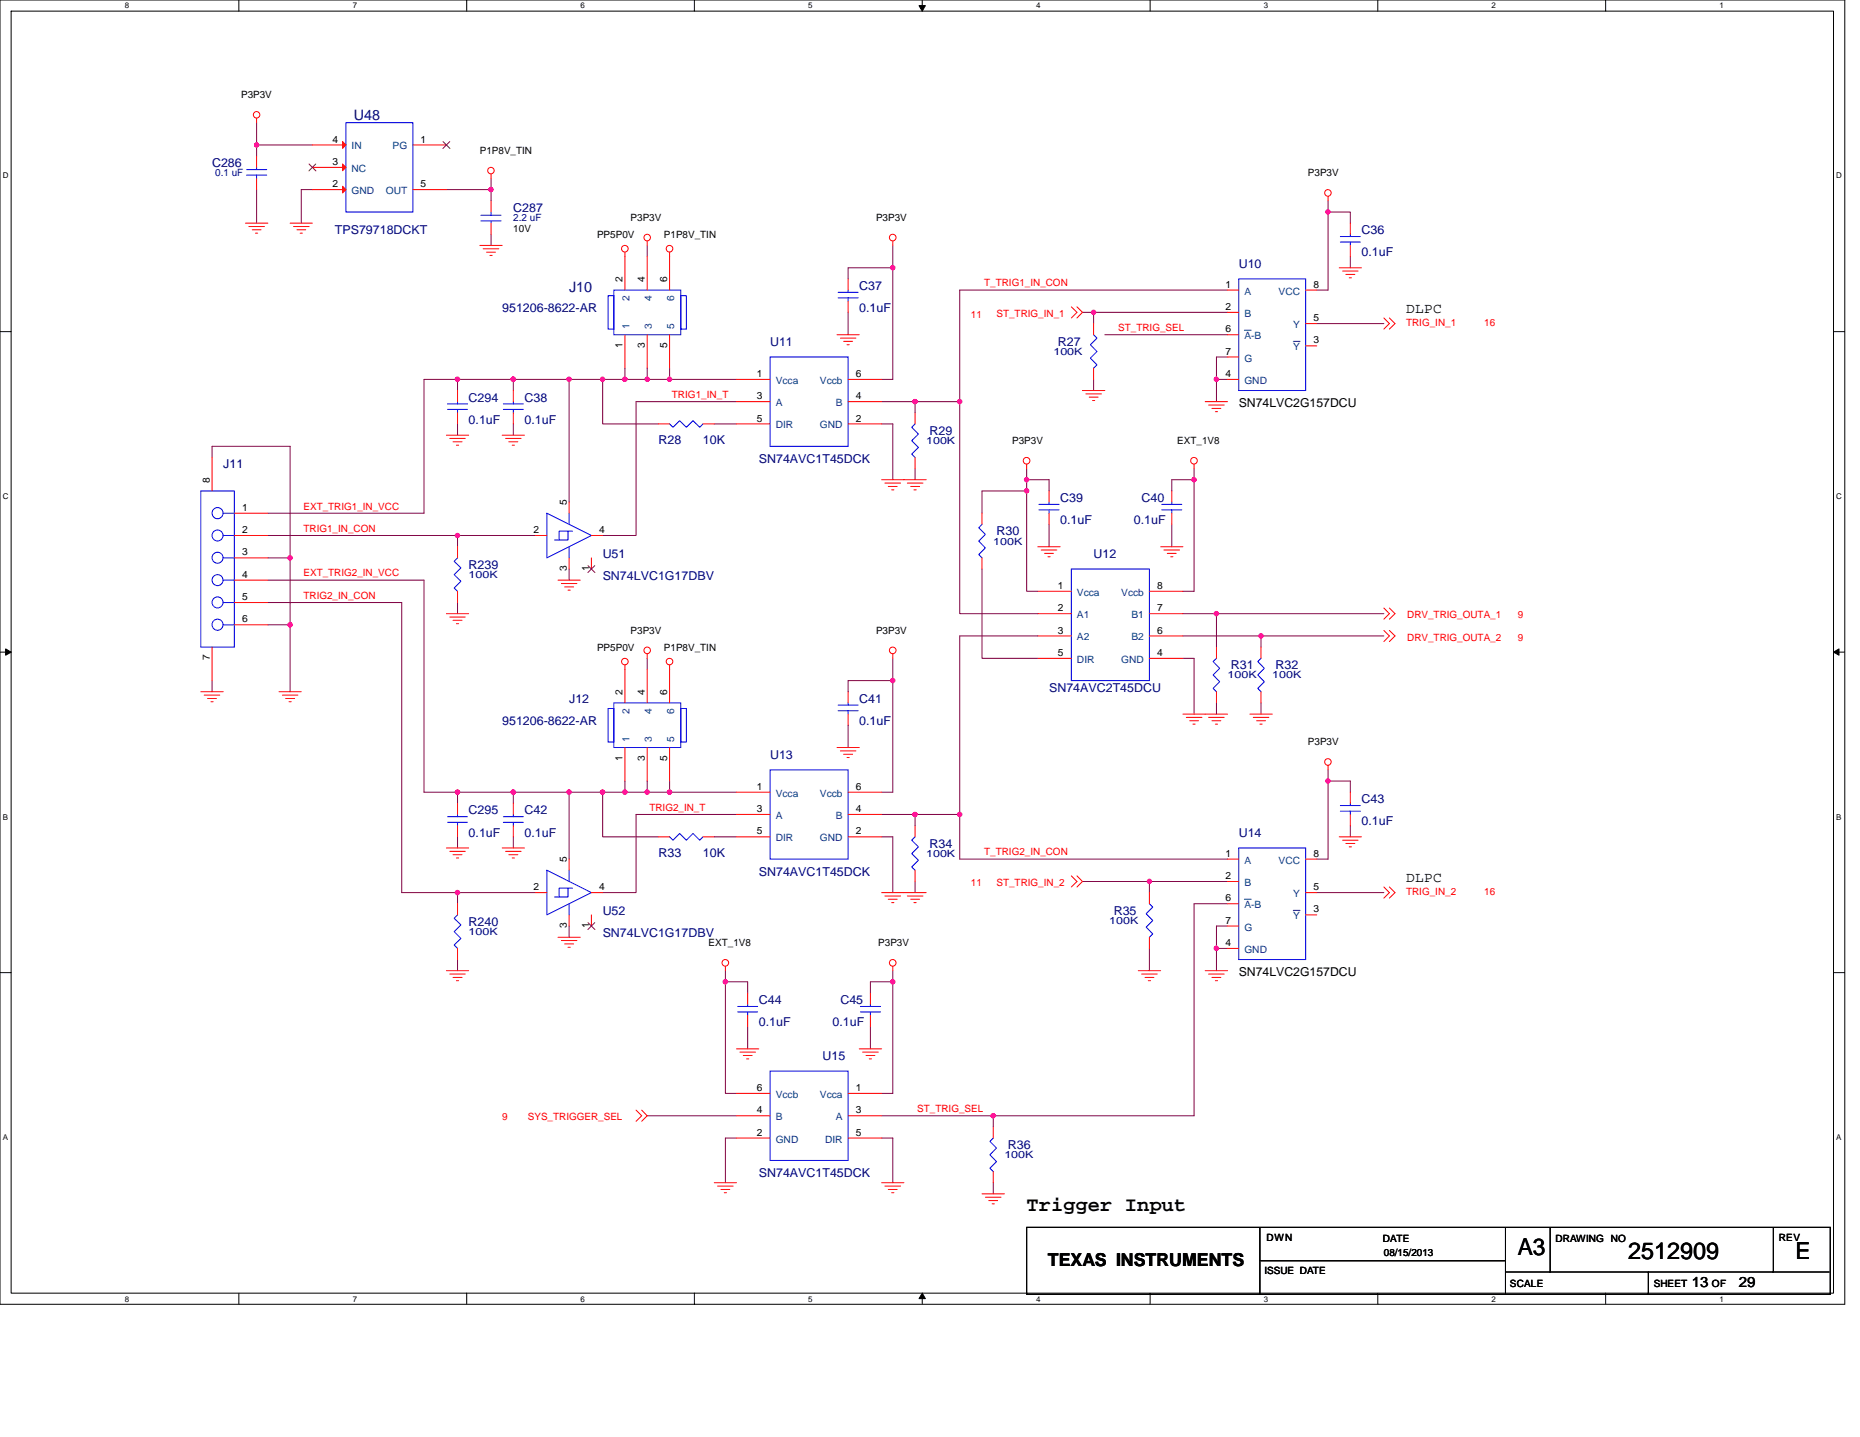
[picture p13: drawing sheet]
<svg xmlns="http://www.w3.org/2000/svg" width="279mm" height="216mm" viewBox="0 0 279 216" stroke-linecap="round" stroke-linejoin="round" font-family="sans-serif">
<defs><g id="words">
<g font-size="3.5">
<text x="228" y="188.6">A3</text>
<text x="244.6" y="189.2">2512909</text>
<text x="269.7" y="189.2">E</text>
</g>
<text font-size="3.1" x="154.2" y="181.9">Trigger Input</text>
<text font-size="2.7" x="157.4" y="190.2">TEXAS INSTRUMENTS</text>
<g font-size="2.2" fill="#000080">
<text x="53.1" y="18">U48</text>
<text x="85.5" y="43.9">J10</text>
</g>
<g font-size="2.2">
<text x="211.2" y="47">DLPC</text>
<text x="211.2" y="132.5">DLPC</text>
<text x="254.1" y="193.4">13</text>
<text x="261.2" y="193.4">29</text>
</g>
<g font-size="1.8" fill="#000080">
<text x="31.9" y="25.1">C286</text>
<text x="50.3" y="35.2">TPS79718DCKT</text>
<text x="77.1" y="31.8">C287</text>
<text x="204.5" y="35.2">C36</text>
<text x="186.1" y="40.2">U10</text>
<text x="204.5" y="38.5">0.1uF</text>
<text x="75.4" y="46.9">951206-8622-AR</text>
<text x="129.1" y="43.6">C37</text>
<text x="129.1" y="46.9">0.1uF</text>
<text x="115.7" y="51.9">U11</text>
<text x="158.9" y="51.9">R27</text>
<text x="70.4" y="60.3">C294</text>
<text x="70.4" y="63.7">0.1uF</text>
<text x="78.8" y="60.3">C38</text>
<text x="78.8" y="63.7">0.1uF</text>
<text x="139.6" y="65.3">R29</text>
<text x="33.5" y="70.4">J11</text>
<text x="98.9" y="66.7">R28</text>
<text x="105.6" y="66.7">10K</text>
<text x="114" y="69.5">SN74AVC1T45DCK</text>
<text x="159.3" y="75.4">C39</text>
<text x="171.5" y="75.4">C40</text>
<text x="90.5" y="83.8">U51</text>
<text x="149.7" y="80.4">R30</text>
<text x="159.3" y="78.8">0.1uF</text>
<text x="164.3" y="83.8">U12</text>
<text x="170.3" y="78.8">0.1uF</text>
<text x="70.4" y="85.5">R239</text>
<text x="90.5" y="87.1">SN74LVC1G17DBV</text>
<text x="184.9" y="100.6">R31</text>
<text x="191.6" y="100.6">R32</text>
<text x="85.5" y="105.6">J12</text>
<text x="129.1" y="105.6">C41</text>
<text x="157.6" y="103.9">SN74AVC2T45DCU</text>
<text x="75.4" y="108.9">951206-8622-AR</text>
<text x="115.7" y="114">U13</text>
<text x="129.1" y="108.9">0.1uF</text>
<text x="70.4" y="122.3">C295</text>
<text x="70.4" y="125.7">0.1uF</text>
<text x="78.8" y="122.3">C42</text>
<text x="78.8" y="125.7">0.1uF</text>
<text x="186.1" y="125.7">U14</text>
<text x="204.5" y="120.7">C43</text>
<text x="204.5" y="124">0.1uF</text>
<text x="98.9" y="128.7">R33</text>
<text x="105.6" y="128.7">10K</text>
<text x="114" y="131.6">SN74AVC1T45DCK</text>
<text x="139.6" y="127.4">R34</text>
<text x="90.5" y="137.4">U52</text>
<text x="167.3" y="137.4">R35</text>
<text x="70.4" y="139.1">R240</text>
<text x="90.5" y="140.8">SN74LVC1G17DBV</text>
<text x="114" y="150.9">C44</text>
<text x="114" y="154.2">0.1uF</text>
<text x="125.1" y="154.2">0.1uF</text>
<text x="126.2" y="150.9">C45</text>
<text x="123.5" y="159.2">U15</text>
<text x="151.4" y="172.6">R36</text>
<text x="114" y="176.8">SN74AVC1T45DCK</text>
</g>
<g font-size="1.8">
<text x="186.1" y="61.2">SN74LVC2G157DCU</text>
<text x="186.1" y="146.7">SN74LVC2G157DCU</text>
</g>
<g font-size="1.5">
<text x="36.2" y="14.8">P3P3V</text>
<text x="50" y="21.4">4</text>
<text x="63.2" y="21.4">1</text>
<text x="72.1" y="23.1">P1P8V_TIN</text>
<text x="50" y="28.1">2</text>
<text x="50" y="24.8">3</text>
<text x="63.2" y="28.1">5</text>
<text x="196.5" y="26.5">P3P3V</text>
<text x="77.1" y="34.9">10V</text>
<text x="89.7" y="35.7">PP5P0V</text>
<text x="94.7" y="33.2">P3P3V</text>
<text x="99.7" y="35.7">P1P8V_TIN</text>
<text x="131.6" y="33.2">P3P3V</text>
<text x="93.5" y="42.4" transform="rotate(-90 93.5 42.4)">2</text>
<text x="96.9" y="42.4" transform="rotate(-90 96.9 42.4)">4</text>
<text x="100.2" y="42.4" transform="rotate(-90 100.2 42.4)">6</text>
<text x="184.1" y="43.2">1</text>
<text x="184.1" y="46.6">2</text>
<text x="197.3" y="43.2">8</text>
<text x="93.5" y="52.3" transform="rotate(-90 93.5 52.3)">1</text>
<text x="96.9" y="52.3" transform="rotate(-90 96.9 52.3)">3</text>
<text x="100.2" y="52.3" transform="rotate(-90 100.2 52.3)">5</text>
<text x="184.1" y="53.3">7</text>
<text x="184.1" y="49.9">6</text>
<text x="197.3" y="48.3">5</text>
<text x="197.3" y="51.6">3</text>
<text x="113.7" y="60">3</text>
<text x="113.7" y="56.6">1</text>
<text x="128.6" y="60">4</text>
<text x="128.6" y="56.6">6</text>
<text x="184.1" y="56.6">4</text>
<text x="113.7" y="63.3">5</text>
<text x="128.6" y="63.3">2</text>
<text x="152" y="66.7">P3P3V</text>
<text x="176.8" y="66.7">EXT_1V8</text>
<text x="31.5" y="72.6" transform="rotate(-90 31.5 72.6)">8</text>
<text x="36.4" y="76.8">1</text>
<text x="85.1" y="75.9" transform="rotate(-90 85.1 75.9)">5</text>
<text x="36.4" y="80.1">2</text>
<text x="36.4" y="83.5">3</text>
<text x="80.1" y="80.1">2</text>
<text x="90" y="80.1">4</text>
<text x="36.4" y="86.8">4</text>
<text x="85.1" y="85.8" transform="rotate(-90 85.1 85.8)">3</text>
<text x="88.5" y="85.8" transform="rotate(-90 88.5 85.8)">1</text>
<text x="158.9" y="88.5">1</text>
<text x="173.8" y="88.5">8</text>
<text x="36.4" y="90.2">5</text>
<text x="36.4" y="93.5">6</text>
<text x="94.7" y="95.2">P3P3V</text>
<text x="131.6" y="95.2">P3P3V</text>
<text x="158.9" y="91.8">2</text>
<text x="158.9" y="95.2">3</text>
<text x="173.8" y="91.8">7</text>
<text x="173.8" y="95.2">6</text>
<text x="31.5" y="99.2" transform="rotate(-90 31.5 99.2)">7</text>
<text x="89.7" y="97.7">PP5P0V</text>
<text x="99.7" y="97.7">P1P8V_TIN</text>
<text x="158.9" y="98.6">5</text>
<text x="173.8" y="98.6">4</text>
<text x="93.5" y="104.4" transform="rotate(-90 93.5 104.4)">2</text>
<text x="96.9" y="104.4" transform="rotate(-90 96.9 104.4)">4</text>
<text x="100.2" y="104.4" transform="rotate(-90 100.2 104.4)">6</text>
<text x="196.5" y="112">P3P3V</text>
<text x="93.5" y="114.3" transform="rotate(-90 93.5 114.3)">1</text>
<text x="96.9" y="114.3" transform="rotate(-90 96.9 114.3)">3</text>
<text x="100.2" y="114.3" transform="rotate(-90 100.2 114.3)">5</text>
<text x="113.7" y="118.7">1</text>
<text x="128.6" y="118.7">6</text>
<text x="113.7" y="122">3</text>
<text x="113.7" y="125.4">5</text>
<text x="128.6" y="125.4">2</text>
<text x="128.6" y="122">4</text>
<text x="85.1" y="129.6" transform="rotate(-90 85.1 129.6)">5</text>
<text x="184.1" y="128.7">1</text>
<text x="197.3" y="128.7">8</text>
<text x="80.1" y="133.8">2</text>
<text x="90" y="133.8">4</text>
<text x="184.1" y="132.1">2</text>
<text x="184.1" y="135.4">6</text>
<text x="197.3" y="133.8">5</text>
<text x="197.3" y="137.1">3</text>
<text x="85.1" y="139.5" transform="rotate(-90 85.1 139.5)">3</text>
<text x="88.5" y="139.5" transform="rotate(-90 88.5 139.5)">1</text>
<text x="106.4" y="142.2">EXT_1V8</text>
<text x="131.9" y="142.2">P3P3V</text>
<text x="184.1" y="142.1">4</text>
<text x="184.1" y="138.8">7</text>
<text x="113.7" y="167.3">4</text>
<text x="113.7" y="163.9">6</text>
<text x="128.6" y="167.3">3</text>
<text x="128.6" y="163.9">1</text>
<text x="113.7" y="170.6">2</text>
<text x="128.6" y="170.6">5</text>
<text x="189.9" y="191.5">ISSUE DATE</text>
<text x="190.3" y="186.4">DWN</text>
<text x="207.7" y="186.6">DATE</text>
<text x="207.9" y="188.8">08/15/2013</text>
<text x="233.7" y="186.6">DRAWING</text>
<text x="242" y="186.6">NO</text>
<text x="267.2" y="186.4">REV</text>
<text x="226.8" y="193.3">SCALE</text>
<text x="248.4" y="193.3">SHEET</text>
<text x="257.2" y="193.3">OF</text>
</g>
<g font-size="1.5" fill="#004080">
<text x="52.8" y="22.5">IN</text>
<text x="59" y="22.5">PG</text>
<text x="52.8" y="29.2">GND</text>
<text x="52.8" y="25.8">NC</text>
<text x="58" y="29.2">OUT</text>
<text x="94.6" y="45.3" transform="rotate(-90 94.6 45.3)">2</text>
<text x="97.9" y="45.3" transform="rotate(-90 97.9 45.3)">4</text>
<text x="101.3" y="45.3" transform="rotate(-90 101.3 45.3)">6</text>
<text x="186.9" y="44.3">A</text>
<text x="186.9" y="47.6">B</text>
<text x="192.1" y="44.3">VCC</text>
<text x="94.6" y="49.4" transform="rotate(-90 94.6 49.4)">1</text>
<text x="97.9" y="49.4" transform="rotate(-90 97.9 49.4)">3</text>
<text x="101.3" y="49.4" transform="rotate(-90 101.3 49.4)">5</text>
<text x="186.9" y="51">A-B</text>
<text x="194.3" y="52.6">Y</text>
<text x="194.3" y="49.3">Y</text>
<text x="116.5" y="57.7">Vcca</text>
<text x="123.2" y="57.7">Vccb</text>
<text x="186.9" y="57.7">GND</text>
<text x="186.9" y="54.3">G</text>
<text x="116.5" y="61">A</text>
<text x="116.5" y="64.4">DIR</text>
<text x="123.2" y="64.4">GND</text>
<text x="125.5" y="61">B</text>
<text x="161.8" y="89.5">Vcca</text>
<text x="168.4" y="89.5">Vccb</text>
<text x="161.8" y="92.9">A1</text>
<text x="169.9" y="92.9">B1</text>
<text x="161.8" y="96.2">A2</text>
<text x="161.8" y="99.6">DIR</text>
<text x="168.4" y="99.6">GND</text>
<text x="169.9" y="96.2">B2</text>
<text x="94.6" y="107.3" transform="rotate(-90 94.6 107.3)">2</text>
<text x="97.9" y="107.3" transform="rotate(-90 97.9 107.3)">4</text>
<text x="101.3" y="107.3" transform="rotate(-90 101.3 107.3)">6</text>
<text x="94.6" y="111.5" transform="rotate(-90 94.6 111.5)">1</text>
<text x="97.9" y="111.5" transform="rotate(-90 97.9 111.5)">3</text>
<text x="101.3" y="111.5" transform="rotate(-90 101.3 111.5)">5</text>
<text x="116.5" y="119.7">Vcca</text>
<text x="123.2" y="119.7">Vccb</text>
<text x="116.5" y="123">A</text>
<text x="125.5" y="123">B</text>
<text x="116.5" y="126.4">DIR</text>
<text x="123.2" y="126.4">GND</text>
<text x="186.9" y="129.8">A</text>
<text x="192.1" y="129.8">VCC</text>
<text x="186.9" y="133.1">B</text>
<text x="186.9" y="136.5">A-B</text>
<text x="194.3" y="134.8">Y</text>
<text x="186.9" y="143.2">GND</text>
<text x="186.9" y="139.8">G</text>
<text x="194.3" y="138.1">Y</text>
<text x="116.5" y="165">Vccb</text>
<text x="123.2" y="165">Vcca</text>
<text x="116.5" y="171.7">GND</text>
<text x="116.5" y="168.3">B</text>
<text x="123.9" y="171.7">DIR</text>
<text x="125.5" y="168.3">A</text>
</g>
<g font-size="1.5" fill="#000080">
<text x="32.3" y="26.5">0.1 uF</text>
<text x="77.1" y="33.2">2.2 uF</text>
<text x="158.2" y="53.3">100K</text>
<text x="139.1" y="66.7">100K</text>
<text x="149.2" y="81.8">100K</text>
<text x="70.4" y="86.8">100K</text>
<text x="184.4" y="101.9">100K</text>
<text x="191.1" y="101.9">100K</text>
<text x="139.1" y="128.8">100K</text>
<text x="70.4" y="140.5">100K</text>
<text x="166.6" y="138.8">100K</text>
<text x="150.9" y="174">100K</text>
</g>
<g font-size="1.5" fill="#f00">
<text x="145.8" y="47.8">11</text>
<text x="147.8" y="43">T_TRIG1_IN_CON</text>
<text x="149.7" y="47.6">ST_TRIG_IN_1</text>
<text x="168" y="49.7">ST_TRIG_SEL</text>
<text x="211.2" y="49">TRIG_IN_1</text>
<text x="222.9" y="49">16</text>
<text x="100.9" y="59.8">TRIG1_IN_T</text>
<text x="45.6" y="76.6">EXT_TRIG1_IN_VCC</text>
<text x="45.6" y="79.9">TRIG1_IN_CON</text>
<text x="45.6" y="86.6">EXT_TRIG2_IN_VCC</text>
<text x="45.6" y="90">TRIG2_IN_CON</text>
<text x="211.4" y="92.9">DRV_TRIG_OUTA_1</text>
<text x="228" y="92.9">9</text>
<text x="211.4" y="96.2">DRV_TRIG_OUTA_2</text>
<text x="228" y="96.2">9</text>
<text x="97.6" y="121.8">TRIG2_IN_T</text>
<text x="147.8" y="128.5">T_TRIG2_IN_CON</text>
<text x="145.8" y="133.1">11</text>
<text x="149.7" y="133.1">ST_TRIG_IN_2</text>
<text x="211.2" y="134.5">TRIG_IN_2</text>
<text x="222.9" y="134.5">16</text>
<text x="137.8" y="167.1">ST_TRIG_SEL</text>
<text x="75.4" y="168.3">9</text>
<text x="79.3" y="168.3">SYS_TRIGGER_SEL</text>
</g>
<g font-size="1.2">
<text x="18.8" y="1.3">8</text>
<text x="53" y="1.3">7</text>
<text x="87.2" y="1.3">6</text>
<text x="121.4" y="1.3">5</text>
<text x="155.6" y="1.3">4</text>
<text x="189.9" y="1.3">3</text>
<text x="224.1" y="1.3">2</text>
<text x="258.3" y="1.3">1</text>
<text x=".4" y="26.8">D</text>
<text x="275.8" y="26.8">D</text>
<text x=".4" y="75">C</text>
<text x="275.8" y="75">C</text>
<text x=".4" y="123.1">B</text>
<text x="275.8" y="123.1">B</text>
<text x=".4" y="171.3">A</text>
<text x="275.8" y="171.3">A</text>
<text x="18.8" y="195.6">8</text>
<text x="53" y="195.6">7</text>
<text x="87.2" y="195.6">6</text>
<text x="121.4" y="195.6">5</text>
<text x="155.6" y="195.6">4</text>
<text x="189.9" y="195.6">3</text>
<text x="224.1" y="195.6">2</text>
<text x="258.3" y="195.6">1</text>
</g>
</g></defs>
<path d="M0 0h277.1v196h-277.1zM1.7 1.7h273.7v192.6h-273.7z" fill="none" stroke="#000" stroke-width=".15"/>
<g fill="#fff">
<path d="M18.8 .2h.6v1.3h-.6z"/>
<path d="M18.8 194.5h.6v1.3h-.6z"/>
</g>
<path d="M35.9 0v1.7M35.9 194.3v1.7" fill="none" stroke="#000" stroke-width=".15"/>
<g fill="#fff">
<path d="M53 .2h.6v1.3h-.6z"/>
<path d="M53 194.5h.6v1.3h-.6z"/>
</g>
<path d="M70.1 0v1.7M70.1 194.3v1.7" fill="none" stroke="#000" stroke-width=".15"/>
<g fill="#fff">
<path d="M87.2 .2h.7v1.3h-.7z"/>
<path d="M87.2 194.5h.7v1.3h-.7z"/>
</g>
<path d="M104.3 0v1.7M104.3 194.3v1.7" fill="none" stroke="#000" stroke-width=".15"/>
<g fill="#fff">
<path d="M121.4 .2h.7v1.3h-.7z"/>
<path d="M121.4 194.5h.7v1.3h-.7z"/>
</g>
<path d="M138.5 0v1.7M138.5 194.3v1.7" fill="none" stroke="#000" stroke-width=".15"/>
<path d="M138 .8h1l-.5 .9zM138.5 194.3l.5 .8h-1z" fill="#000" stroke="#000" stroke-width=".15"/>
<g fill="#fff">
<path d="M155.6 .2h.7v1.3h-.7z"/>
<path d="M155.6 194.5h.7v1.3h-.7z"/>
</g>
<path d="M172.8 0v1.7M172.8 194.3v1.7" fill="none" stroke="#000" stroke-width=".15"/>
<g fill="#fff">
<path d="M189.9 .2h.6v1.3h-.6z"/>
<path d="M189.9 194.5h.6v1.3h-.6z"/>
</g>
<path d="M207 0v1.7M207 194.3v1.7" fill="none" stroke="#000" stroke-width=".15"/>
<g fill="#fff">
<path d="M224.1 .2h.6v1.3h-.6z"/>
<path d="M224.1 194.5h.6v1.3h-.6z"/>
</g>
<path d="M241.2 0v1.7M241.2 194.3v1.7" fill="none" stroke="#000" stroke-width=".15"/>
<g fill="#fff">
<path d="M258.3 .2h.7v1.3h-.7z"/>
<path d="M258.3 194.5h.7v1.3h-.7z"/>
<path d="M.4 25.7h.9v1.4h-.9z"/>
<path d="M275.8 25.7h.9v1.4h-.9z"/>
<path d="M.4 73.9h.9v1.3h-.9z"/>
<path d="M275.8 73.9h.9v1.3h-.9z"/>
</g>
<path d="M0 49.8h1.7M275.4 49.8h1.7" fill="none" stroke="#000" stroke-width=".15"/>
<g fill="#fff">
<path d="M.4 122h.8v1.4h-.8z"/>
<path d="M275.8 122h.8v1.4h-.8z"/>
</g>
<path d="M0 98h1.7M275.4 98h1.7" fill="none" stroke="#000" stroke-width=".15"/>
<path d="M.8 97.5l.9 .5-.9 .4zM275.4 98l.8-.5v.9z" fill="#000" stroke="#000" stroke-width=".15"/>
<g fill="#fff">
<path d="M.4 170.2h.8v1.3h-.8z"/>
<path d="M275.8 170.2h.8v1.3h-.8z"/>
</g>
<path d="M0 146.1h1.7M275.4 146.1h1.7M154.2 184.4h120.7v10.1h-120.7zM189.3 184.4v10.1M189.3 189.4h36.8M226.1 184.4v10.1M226.1 191.1h6.8M232.9 184.4v6.7h41.9M247.6 191.1v3.4M266.4 184.4v6.7" fill="none" stroke="#000" stroke-width=".15"/>
<g fill="none" stroke="#800040" stroke-width=".15">
<path d="M38.5 18.4v3.4M38.5 21.8h8.4M38.5 21.8v1.7M38.5 28.5v5M46.9 28.5h-1.6v5M67.1 28.5h6.7v1.7M73.8 35.2v1.7M73.8 26.8v1.7M97.2 36.9v1.6M134.1 36.9v3.3M199.5 30.2v1.7h3.3v1.6M199.5 31.9v11.7h-1.7"/>
<path d="M202.8 38.5v1.7M68.7 58.7v-1.7h-5v20.1h-23.5M68.7 57h8.4M77.1 57v1.7M77.1 57h8.4M85.5 57v18.4M85.5 57h5v6.7h8.4M90.5 57h3.4M93.9 57h3.3M93.9 55.3v1.7M97.2 55.3v1.7M97.2 57h3.4"/>
<path d="M100.6 55.3v1.7M100.6 57h10M127.4 46.9v3.4M134.1 40.2h-6.7v1.7M134.1 40.2v16.8h-1.7M162.6 46.9h1.7M164.3 57v1.7M164.3 46.9v1.7M164.3 46.9h20.1M166 50.3h18.4M182.7 57h1.7M182.7 57v3.3"/>
<path d="M184.4 53.6h-1.7v3.4M184.4 43.6h-40.2v16.7M197.8 48.6h10.1M31.9 68.7v-1.6h11.7v16.7M68.7 63.7v1.7M77.1 63.7v1.7M107.3 63.7h3.3M110.6 60.3h-15.1v20.2h-5M132.4 63.7h1.7v8.4M132.4 60.3h5.1v1.7M137.5 60.3h6.7M137.5 70.4v1.7"/>
<path d="M144.2 60.3v31.9h11.7M154.2 73.8h-6.7v3.3M154.2 72.1v1.7M154.2 70.4v1.7h3.4v1.7M154.2 73.8v15h1.7M157.6 78.8v3.3M176 78.8v3.3M179.4 72.1h-3.4v1.7M179.4 70.4v1.7M179.4 72.1v16.7h-1.7M40.2 87.2h23.5v31.8h5v1.7M40.2 90.5h20.1v43.6h8.4v1.7"/>
<path d="M40.2 83.8h3.4M40.2 93.9h3.4M40.2 80.5h28.5v1.6M43.6 93.9v10M43.6 83.8v10.1M68.7 80.5h11.8M68.7 90.5v1.7M85.5 85.5v1.7M97.2 98.9v1.7M134.1 98.9v3.4M147.5 85.5v13.4h8.4M155.9 95.5h-11.7v26.9"/>
<path d="M177.7 92.2h5v5M177.7 95.5h11.7v1.7M177.7 98.9h1.7v8.4M182.7 92.2h25.2M189.4 95.5h18.5M31.9 102.3v1.6M68.7 119h8.4v1.7M77.1 119h8.4M85.5 119h5M85.5 119v10.1M90.5 119v6.7h8.4M90.5 119h3.4"/>
<path d="M93.9 119h3.3M93.9 117.3v1.7M97.2 117.3v1.7M97.2 119h3.4M100.6 117.3v1.7M100.6 119h10M127.4 109v3.3M134.1 102.3h-6.7v1.6M134.1 102.3v16.7h-1.7M182.7 105.6v1.7M189.4 105.6v1.7M199.5 117.3h3.3v1.7"/>
<path d="M199.5 115.7v1.6M199.5 117.3v11.8h-1.7M68.7 134.1h11.8M68.7 125.7v1.7M77.1 125.7v1.7M85.5 139.1v1.7M107.3 125.7h3.3M110.6 122.4h-15.1v11.7h-5M132.4 125.7h1.7v8.4M132.4 122.4h5.1v1.7M137.5 122.4h6.7M137.5 132.4v1.7"/>
<path d="M144.2 122.4v6.7h40.2M162.6 132.4h10.1M172.7 132.4h11.7M172.7 132.4v1.7M184.4 135.8h-5v31.8h-30.2M184.4 139.1h-1.7v3.4M197.8 134.1h10.1M202.8 124.1v1.6M68.7 144.2v1.6M109 145.8v1.7h3.3v1.7M109 147.5v16.8h1.6M112.3 154.2v3.4"/>
<path d="M130.7 154.2v3.4M134.1 147.5h-3.4v1.7M134.1 145.8v1.7M134.1 147.5v16.8h-1.7M172.7 142.5v3.3M182.7 142.5h1.7M182.7 142.5v3.3M97.2 167.6h13.4M110.6 171h-1.6v6.7M132.4 167.6h16.8v1.7M132.4 171h1.7v6.7M149.2 177.7v1.7"/>
</g>
<g fill="#f0f" stroke="#f0f" stroke-width=".15">
<circle cx="134.1" cy="40.2" r=".33"/>
<circle cx="77.1" cy="57" r=".33"/>
<circle cx="68.7" cy="57" r=".33"/>
<circle cx="100.6" cy="119" r=".33"/>
<circle cx="68.7" cy="80.5" r=".33"/>
<circle cx="43.6" cy="93.9" r=".33"/>
<circle cx="90.5" cy="57" r=".32"/>
<circle cx="97.2" cy="57" r=".32"/>
<circle cx="100.6" cy="57" r=".33"/>
<circle cx="90.5" cy="119" r=".32"/>
<circle cx="93.9" cy="119" r=".33"/>
<circle cx="97.2" cy="119" r=".32"/>
<circle cx="93.9" cy="57" r=".33"/>
<circle cx="134.1" cy="102.2" r=".33"/>
<circle cx="137.4" cy="60.3" r=".33"/>
<circle cx="179.4" cy="72.1" r=".33"/>
<circle cx="182.7" cy="92.2" r=".32"/>
<circle cx="189.4" cy="95.5" r=".32"/>
<circle cx="154.2" cy="73.7" r=".33"/>
<circle cx="144.2" cy="60.3" r=".33"/>
<circle cx="144.2" cy="122.4" r=".33"/>
<circle cx="137.4" cy="122.4" r=".33"/>
<circle cx="154.2" cy="72.1" r=".33"/>
<circle cx="68.7" cy="119" r=".33"/>
<circle cx="149.2" cy="167.6" r=".32"/>
<circle cx="199.5" cy="117.3" r=".32"/>
<circle cx="182.7" cy="142.5" r=".32"/>
<circle cx="172.7" cy="132.4" r=".32"/>
<circle cx="43.6" cy="83.8" r=".33"/>
<circle cx="199.5" cy="31.8" r=".32"/>
<circle cx="182.7" cy="57" r=".32"/>
<circle cx="164.3" cy="46.9" r=".32"/>
<circle cx="134.1" cy="147.5" r=".33"/>
<circle cx="109" cy="147.5" r=".33"/>
<circle cx="73.7" cy="28.5" r=".32"/>
<circle cx="38.5" cy="21.8" r=".32"/>
<circle cx="85.5" cy="57" r=".33"/>
<circle cx="85.5" cy="119" r=".33"/>
<circle cx="77.1" cy="119" r=".33"/>
<circle cx="68.7" cy="134.1" r=".33"/>
</g>
<g fill="none" stroke="#f00" stroke-width=".15">
<path d="M38.5 17.8v.6M36.9 33.5h3.3M37.4 34h2.3M37.9 34.5h1.3M38.4 35h.3M38.5 23.5v1.6M38.5 26.8v1.7M43.6 33.5h3.3M44.1 34h2.3M44.6 34.5h1.3M45.1 35h.3M46.9 21.8h5.1"/>
<path d="M46.9 28.5h5.1M46.9 25.1h5.1M62 21.8h5.1M62 28.5h5.1M72.1 36.9h3.3M72.6 37.4h2.3M73.1 37.9h1.3M73.6 38.4h.3M73.8 26.1v.7M73.8 33.5v1.7M73.8 30.2v1.7M93.9 37.9v5.7"/>
<path d="M97.2 36.2v.7M97.2 38.5v5.1M100.6 37.9v5.7M134.1 36.2v.7M199.5 29.5v.7M202.8 33.5v1.7M202.8 36.9v1.6M68.7 58.7v1.6M77.1 58.7v1.6M93.9 50.3v5M97.2 50.3v5M100.6 50.3v5"/>
<path d="M110.6 57h5.1M125.7 50.3h3.4M126.2 50.8h2.4M126.7 51.3h1.4M127.2 51.8h.4M127.4 41.9v1.7M127.4 45.3v1.6M127.4 57h5M160.9 46.1l.9 .8-.9 .9M161.8 46.1l.8 .8-.8 .9M162.6 58.7h3.4M163.1 59.2h2.4"/>
<path d="M163.6 59.7h1.4M164.3 48.6v1.7M164.3 55.3v1.7M184.4 57h1.7M184.4 43.6h1.7M184.4 46.9h1.7M184.4 53.6h1.7M184.4 50.3h1.7M196.1 43.6h1.7M196.1 52h1.7M196.1 48.6h1.7M201.2 40.2h3.3"/>
<path d="M201.7 40.7h2.3M202.2 41.2h1.3M202.7 41.7h.3M207.9 47.8l.8 .8-.8 .8M208.7 47.8l.8 .8-.8 .8M31.9 68.7v5.1M35.2 77.1h5M67.1 65.4h3.3M67.6 65.9h2.3M68.1 66.4h1.3M68.6 66.9h.3M68.7 62v1.7"/>
<path d="M75.4 65.4h3.4M75.9 65.9h2.4M76.4 66.4h1.4M76.9 66.9h.4M77.1 62v1.7M85.5 75.4v1.7M98.9 63.7h1.7M105.6 63.7h1.7M110.6 60.3h5.1M110.6 63.7h5.1M127.4 63.7h5M127.4 60.3h5"/>
<path d="M132.4 72.1h6.7M132.9 72.6h2.4M133.4 73.1h1.4M133.9 73.6h.4M136.3 72.6h2.3M136.8 73.1h1.3M137.3 73.6h.3M137.5 62v1.7M137.5 68.7v1.7M147.5 77.1v1.7M154.2 69.7v.7M157.6 73.8v1.6"/>
<path d="M157.6 77.1v1.7M164.1 60.2h.3M176 73.8v1.6M176 77.1v1.7M179.4 69.7v.7M181 60.3h3.4M181.5 60.9h2.4M182.1 61.4h1.3M182.6 61.8h.3M31.9 97.2v5.1M35.2 80.5h5M35.2 83.8h5"/>
<path d="M35.2 87.2h5M35.2 90.5h5M35.2 93.9h5M67.1 92.2h3.3M67.6 92.7h2.3M68.1 93.2h1.3M68.6 93.7h.3M68.7 82.1v1.7M68.7 88.8v1.7M80.5 80.5h1.6M83.8 87.2h3.4M84.3 87.7h2.4"/>
<path d="M84.8 88.2h1.4M85.3 88.7h.4M85.5 83.8v1.7M88.8 80.5h1.7M88.8 83.8v1.7M93.9 99.9v5.7M97.2 98.2v.7M100.6 99.9v5.7M134.1 98.2v.7M147.5 83.8v1.7M155.9 92.2h5M155.9 95.5h5"/>
<path d="M155.9 98.9h5M155.9 88.8h5M155.9 82.1h3.4M156.4 82.6h2.4M156.9 83.1h1.3M157.4 83.7h.4M172.7 98.9h5M172.7 92.2h5M172.7 95.5h5M172.7 88.8h5M174.3 82.1h3.4M174.8 82.6h2.4"/>
<path d="M175.3 83.1h1.4M175.9 83.7h.3M182.7 97.2v1.7M189.4 97.2v1.7M207.9 94.7l.8 .8-.8 .9M207.9 91.4l.8 .8-.8 .8M208.7 94.7l.8 .8-.8 .9M208.7 91.4l.8 .8-.8 .8M30.2 103.9h3.3M30.7 104.4h2.3M31.2 104.9h1.3M31.7 105.4h.3"/>
<path d="M41.9 103.9h3.4M42.4 104.4h2.3M42.9 104.9h1.4M43.4 105.4h.4M93.9 112.3v5M97.2 112.3v5M97.2 100.6v5M100.6 112.3v5M110.6 119h5.1M125.7 112.3h3.4M126.2 112.8h2.4M126.7 113.3h1.4"/>
<path d="M127.2 113.8h.4M127.4 119h5M127.4 103.9v1.7M127.4 107.3v1.7M177.7 107.3h6.7M178.2 107.8h2.4M178.7 108.3h1.3M179.2 108.8h.3M181.5 107.8h2.4M182.1 108.3h1.3M182.6 108.8h.3M182.7 103.9v1.7"/>
<path d="M187.7 107.3h3.4M188.3 107.8h2.3M188.8 108.3h1.3M189.3 108.8h.3M189.4 103.9v1.7M199.5 115v.7M202.8 119v1.7M67.1 127.4h3.3M67.6 127.9h2.3M68.1 128.4h1.3M68.6 128.9h.3M68.7 120.7v1.7"/>
<path d="M68.7 124.1v1.6M68.7 135.8v1.7M75.4 127.4h3.4M75.9 127.9h2.4M76.4 128.4h1.4M76.9 128.9h.4M77.1 120.7v1.7M77.1 124.1v1.6M80.5 134.1h1.6M85.5 137.5v1.6M85.5 129.1v1.6M88.8 134.1h1.7"/>
<path d="M88.8 137.5v1.6M98.9 125.7h1.7M105.6 125.7h1.7M110.6 122.4h5.1M110.6 125.7h5.1M127.4 125.7h5M127.4 122.4h5M132.4 134.1h6.7M132.9 134.6h2.4M133.4 135.1h1.4M133.9 135.6h.4M136.3 134.6h2.3"/>
<path d="M136.8 135.1h1.3M137.3 135.6h.3M137.5 124.1v1.6M137.5 130.7v1.7M160.9 131.6l.9 .8-.9 .9M161.8 131.6l.8 .8-.8 .9M172.7 134.1v1.7M184.4 129.1h1.7M184.4 132.4h1.7M184.4 139.1h1.7M184.4 135.8h1.7M196.1 129.1h1.7"/>
<path d="M196.1 137.5h1.7M196.1 134.1h1.7M201.2 125.7h3.3M201.7 126.2h2.3M202.2 126.7h1.3M202.7 127.2h.3M202.8 122.4v1.7M207.9 133.3l.8 .8-.8 .8M208.7 133.3l.8 .8-.8 .8M67.1 145.8h3.3M67.6 146.3h2.3M68.1 146.9h1.3"/>
<path d="M68.6 147.3h.3M68.7 142.5v1.7M83.8 140.8h3.4M84.3 141.3h2.4M84.8 141.8h1.4M85.3 142.3h.4M109 145.2v.6M110.6 157.6h3.4M111.1 158.1h2.4M111.7 158.6h1.3M112.1 159.1h.4M112.3 149.2v1.7"/>
<path d="M112.3 152.5v1.7M129.1 157.6h3.3M129.6 158.1h2.3M130.1 158.6h1.3M130.6 159.1h.3M130.7 149.2v1.7M130.7 152.5v1.7M134.1 145.2v.6M171 145.8h3.3M171.5 146.3h2.3M172 146.9h1.3M172.5 147.3h.3"/>
<path d="M172.7 140.8v1.7M181 145.8h3.4M181.5 146.3h2.4M182.1 146.9h1.3M182.6 147.3h.3M184.4 142.5h1.7M95.5 166.8l.9 .8-.9 .9M96.4 166.8l.8 .8-.8 .9M107.3 177.7h3.3M107.8 178.2h2.3M108.3 178.7h1.3M108.8 179.2h.3"/>
<path d="M110.6 171h5.1M110.6 167.6h5.1M110.6 164.3h5.1M127.4 167.6h5M127.4 171h5M127.4 164.3h5M132.4 177.7h3.4M132.9 178.2h2.4M133.4 178.7h1.4M133.9 179.2h.4M147.5 179.4h3.4M148 179.9h2.4"/>
<path d="M149.2 169.3v1.7M149.2 176v1.7M148.5 180.4h1.4M149 180.9h.4"/>
<circle cx="38.5" cy="17.2" r=".49"/>
<circle cx="73.7" cy="25.6" r=".49"/>
<circle cx="93.9" cy="37.4" r=".5"/>
<circle cx="97.2" cy="35.7" r=".49"/>
<circle cx="100.6" cy="37.4" r=".5"/>
<circle cx="134.1" cy="35.7" r=".5"/>
<circle cx="199.5" cy="29" r=".49"/>
<circle cx="154.2" cy="69.2" r=".5"/>
<circle cx="179.4" cy="69.2" r=".5"/>
<circle cx="93.9" cy="99.4" r=".49"/>
<circle cx="97.2" cy="97.7" r=".49"/>
<circle cx="100.6" cy="99.4" r=".49"/>
<circle cx="134.1" cy="97.7" r=".5"/>
<circle cx="199.5" cy="114.5" r=".49"/>
<circle cx="109" cy="144.7" r=".5"/>
<circle cx="134.1" cy="144.7" r=".5"/>
</g>
<g fill="none" stroke="#00f" stroke-width=".15">
<path d="M52 18.4h10v13.5h-10zM37 26.3h3.1M37 25.5h3.1M38.5 25.1v.4M38.5 26.3v.5M72.2 32.3h3.1M72.2 33.2h3.1M73.8 33.2v.3M73.8 31.9v.4M201.3 36.4h3M201.3 35.5h3M202.8 35.2v.3"/>
<path d="M202.8 36.4v.5M91.4 44.4h.8v5h-.8zM92.2 43.6h10.1v6.7h-10.1zM102.3 44.4h.8v5h-.8zM115.7 53.6h11.7v13.5h-11.7zM125.9 44.7h3M125.9 43.9h3M127.4 43.6v.3M127.4 44.7v.6M164.3 50.3l.5 .5-1 1 1 1-1 1 1 1-.5 .5M186.1 41.9h10v16.8h-10zM30.2 73.8h5v23.4h-5z"/>
<path d="M33.5 77.1h1.7M67.2 61.5h3M67.2 60.7h3M68.7 60.3v.4M68.7 61.5v.5M75.6 61.5h3M75.6 60.7h3M77.1 60.3v.4M77.1 61.5v.5M82.1 77.1l6.7 3.4-6.7 3.3zM85.3 79.8v1.3h-2M85.5 77.1v1.7"/>
<path d="M86 79.8h-2v1.3M100.6 63.7l.5 .5 1-1 1 1 1-1 1 1 .5-.5M137.5 63.7l-.6 .5 1.1 1-1.1 1 1.1 1-1.1 1 .6 .5M147.5 78.8l-.5 .5 1 1-1 1 1 1-1 1 .5 .5M156.1 76.6h3M156.1 75.8h3M157.6 75.4v.4M157.6 76.6v.5M174.5 76.6h3M174.5 75.8h3M176 75.4v.4M176 76.6v.5"/>
<path d="M33.5 87.2h1.7M33.5 83.8h1.7M33.5 90.5h1.7M33.5 93.9h1.7M33.5 80.5h1.7M68.7 83.8l-.5 .5 1 1-1 1 1 1-1 1 .5 .5M85.5 82.1v1.7M160.9 85.5h11.8v16.8h-11.8zM182.7 98.9l-.5 .5 1 1-1 1 1 1-1 1 .5 .5M189.4 98.9l-.5 .5 1 1-1 1 1 1-1 1 .5 .5M91.4 106.4h.8v5.1h-.8zM92.2 105.6h10.1v6.7h-10.1z"/>
<path d="M102.3 106.4h.8v5.1h-.8zM115.7 115.7h11.7v13.4h-11.7zM125.9 106.8h3M125.9 105.9h3M127.4 105.6v.3M127.4 106.8v.5M67.2 123.5h3M67.2 122.7h3M68.7 122.4v.3M68.7 123.5v.6M68.7 137.5l-.5 .5 1 1-1 1 1 1-1 1 .5 .5M75.6 123.5h3"/>
<path d="M75.6 122.7h3M77.1 122.4v.3M77.1 123.5v.6M82.1 130.7l6.7 3.4-6.7 3.4zM85.3 133.4v1.4h-2M85.5 135.8v1.7M85.5 130.7v1.7M86 133.4h-2v1.4M100.6 125.7l.5 .5 1-1 1 1 1-1 1 1 .5-.5M137.5 125.7l-.6 .5 1.1 1-1.1 1 1.1 1-1.1 1.1 .6 .4M172.7 135.8l.5 .5-1 1 1 1-1 1 1 1-.5 .5M186.1 127.4h10v16.8h-10z"/>
<path d="M201.3 121.9h3M201.3 121h3M202.8 120.7v.3M202.8 121.9v.5M110.8 152h3M110.8 151.2h3M112.3 150.9v.3M112.3 152v.5M129.2 152h3.1M129.2 151.2h3.1M130.7 150.9v.3M130.7 152v.5"/>
<path d="M115.7 160.9h11.7v13.4h-11.7zM149.2 171l-.5 .5 1 1-1 1 1 1-1 1 .5 .5"/>
<circle cx="32.7" cy="77.1" r=".83"/>
<circle cx="32.7" cy="93.9" r=".83"/>
<circle cx="32.7" cy="87.2" r=".83"/>
<circle cx="32.7" cy="90.5" r=".83"/>
<circle cx="32.7" cy="83.8" r=".83"/>
<circle cx="32.7" cy="80.5" r=".83"/>
</g>
<path d="M46.4 24.6l1.1 1.1M47.4 24.6l-1 1.1M66.5 21.3l1.1 1M67.6 21.3l-1.1 1M88.3 85l1.1 1M89.3 85l-1 1M88.3 138.6l1.1 1.1M89.3 138.6l-1 1.1" fill="none" stroke="#804000" stroke-width=".15"/>
<path d="M186.9 49.6h1M194.3 51.3h1M186.9 135.1h1M194.3 136.8h1" fill="none" stroke="#004080" stroke-width=".15"/>
<g fill="#f00" stroke="#f00" stroke-width=".15">
<path d="M51.5 21.3l.5 .5-.5 .5z"/>
<path d="M51.5 28l.5 .5-.5 .5z"/>
<path d="M51.5 24.6l.5 .5-.5 .6z"/>
</g>
<use href="#words"/>
</svg>
